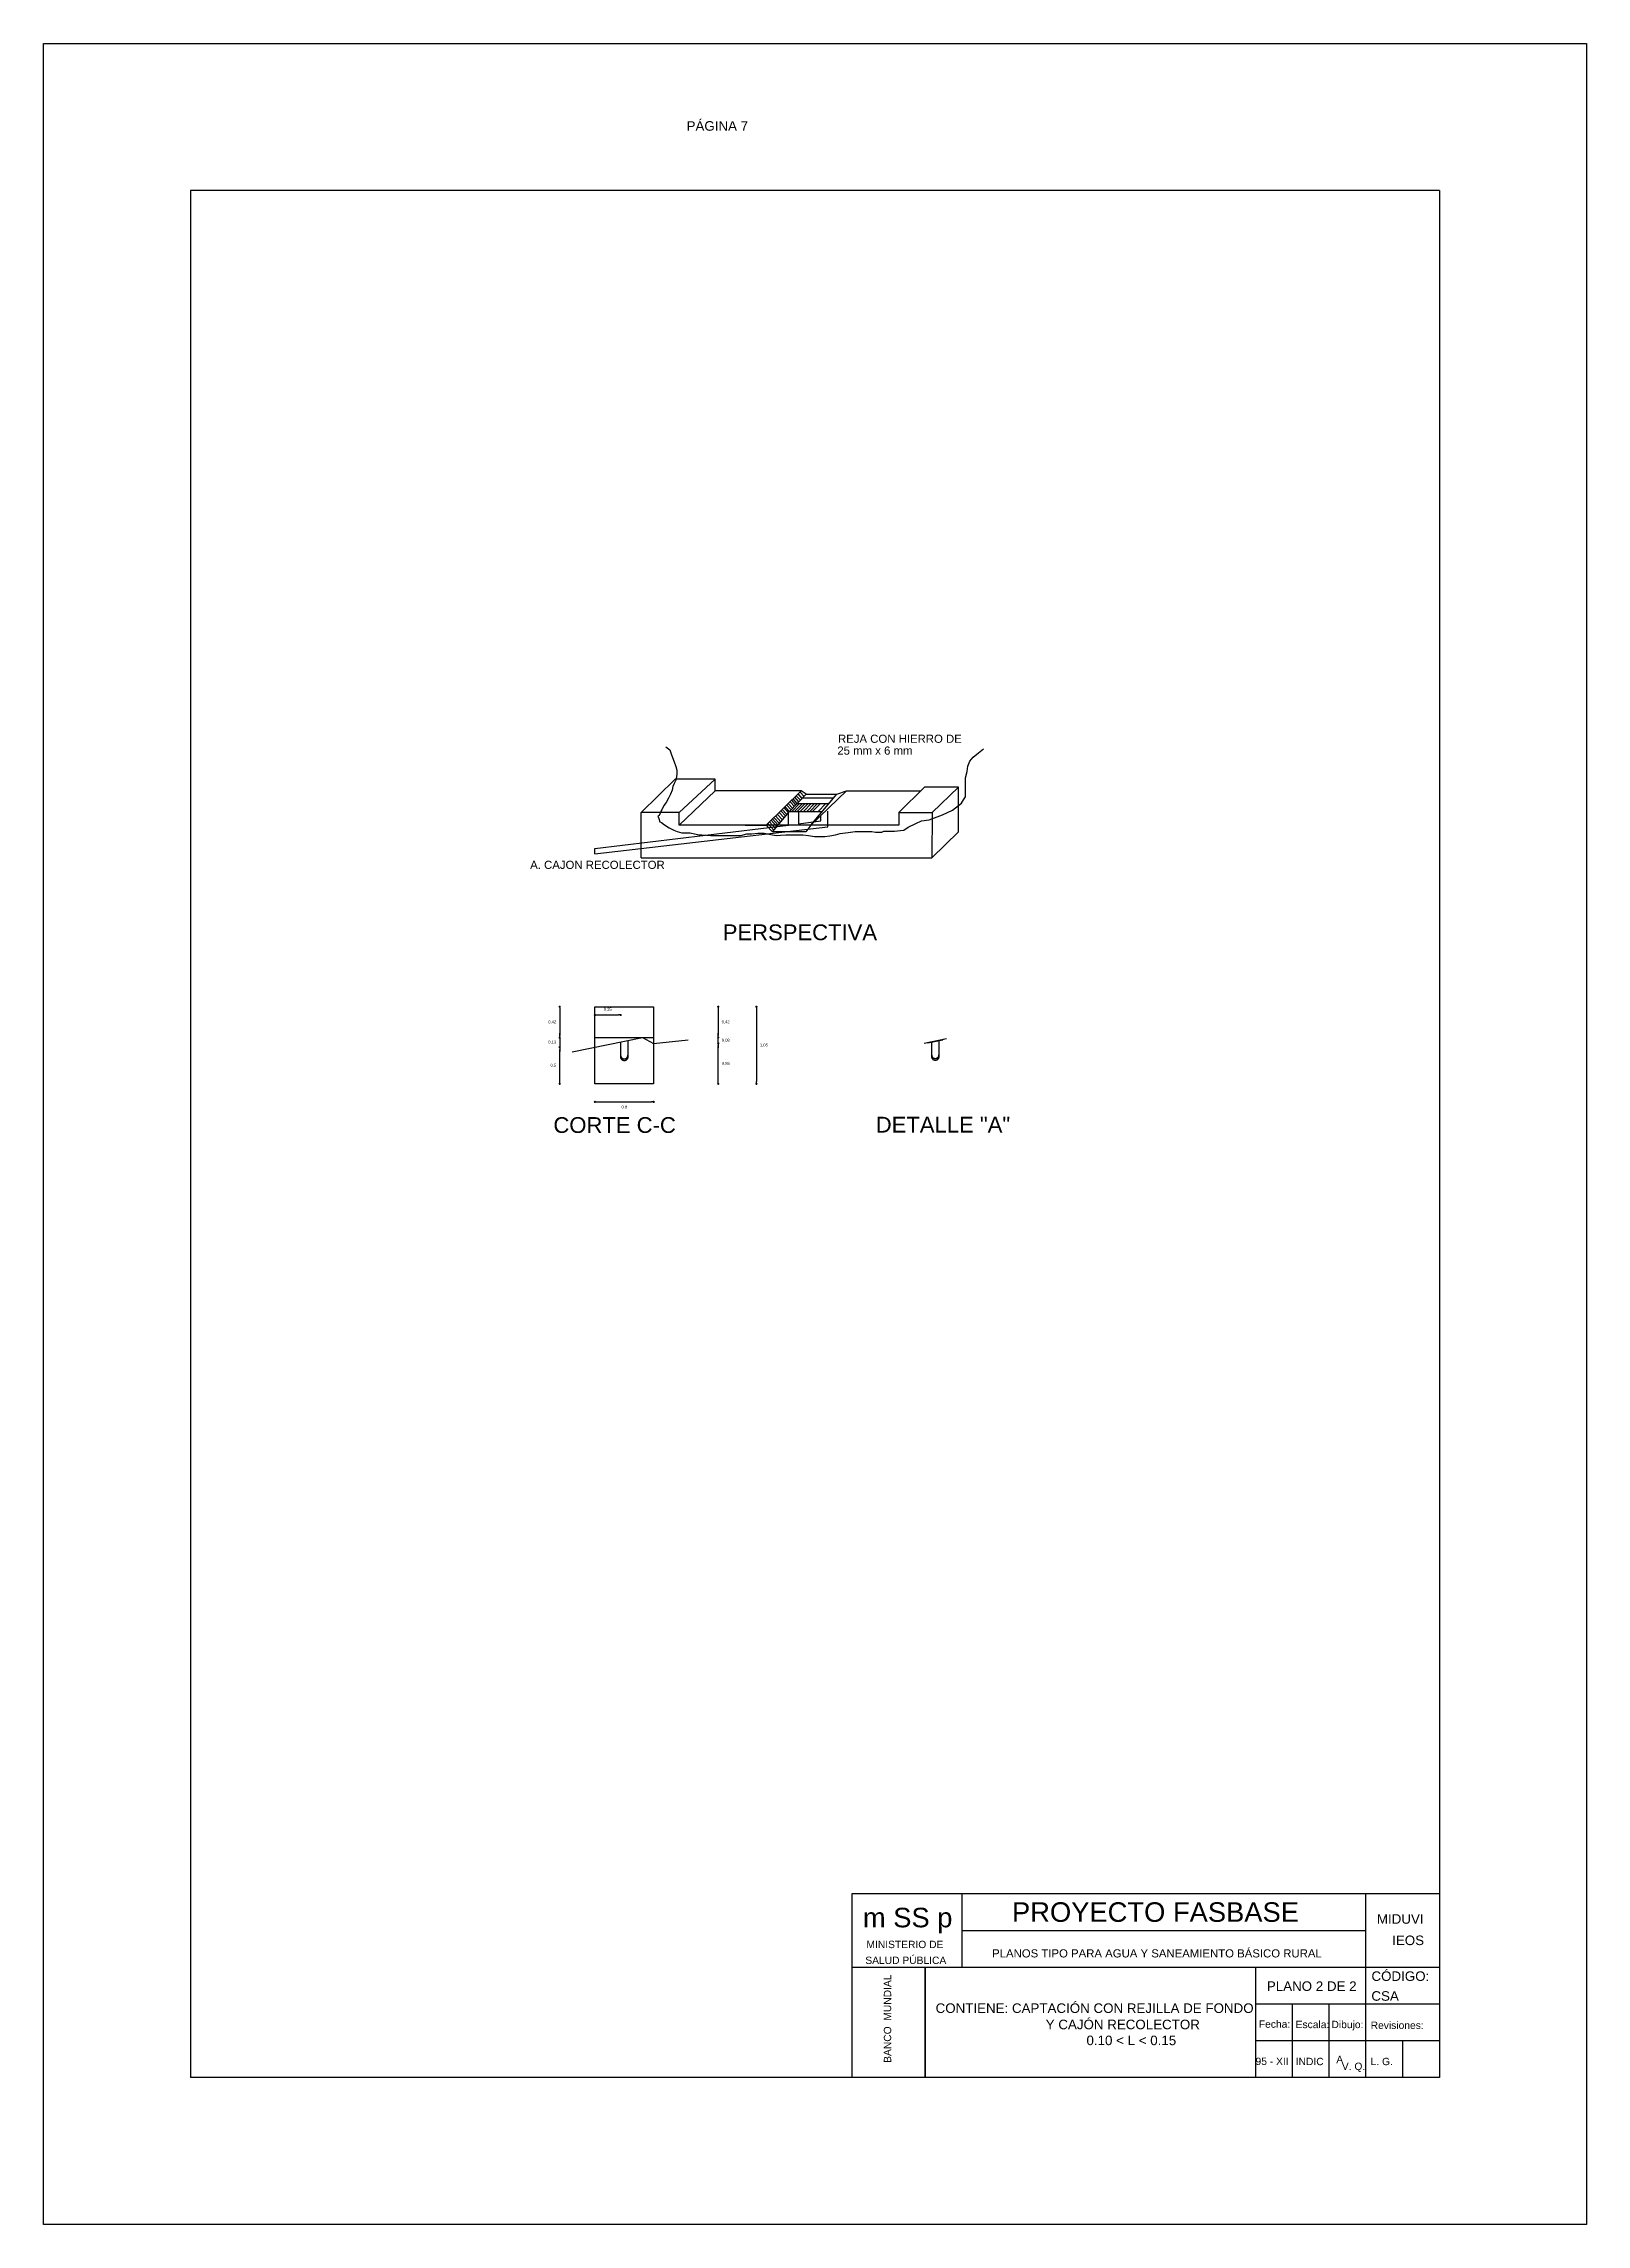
# Model space of a CAD drawing. Header units: metres. Extents: x 2029 to 4131, y 3282 to 4383.
# Drawn here: x 2184.99 to 2205.99, y 4353.27 to 4382.97 of the extents above; entities that cross this region are included whole.
import ezdxf
from ezdxf.enums import TextEntityAlignment as Align

# ---------------------------------------------------------------- set-up
doc = ezdxf.new("R2010")
doc.units = ezdxf.units.M
doc.linetypes.add('ACAD_ISO02W100', pattern=[15, 12, -3])
doc.layers.add('Cotas', color=7, linetype='Continuous')
doc.layers.add('Dibujo', color=7, linetype='Continuous')
doc.styles.add('Annotative', font='arial.ttf')
doc.styles.get("Standard").update_dxf_attribs({"font": 'arial.ttf'})
doc.dimstyles.new('Vero', dxfattribs={"dimtxt": 0.04, "dimasz": 0.03, "dimexe": 1.25, "dimexo": 0.625, "dimgap": 0.05, "dimtad": 2, "dimtih": 1, "dimtoh": 1, "dimtxsty": 'Standard', "dimblk": 'DOT', "dimcen": 0, "dimse1": 1, "dimse2": 1, "dimadec": 0, "dimazin": 0, "dimtfac": 1, "dimtix": 1, "dimtmove": 0, "dimatfit": 2, "dimfxl": 1, "dimarcsym": 2})

msp = doc.modelspace()

# ---------------------------------------------------------------- texts
at = {"layer": 'Dibujo', "linetype": 'ACAD_ISO02W100'}
for s, height, p in [('25 mm x 6 mm', 0.11079, (2195.79, 4373.282)), ('REJA CON HIERRO DE', 0.11079, (2195.799, 4373.443)), ('A. CAJON RECOLECTOR  ', 0.11079, (2191.609, 4371.726)), ('PERSPECTIVA', 0.21478, (2194.23, 4370.755)), ('CORTE C-C', 0.2148, (2191.925, 4368.13)), ('DETALLE "A"', 0.21478, (2196.313, 4368.135))]:
    msp.add_text(s, height=height, dxfattribs=at).set_placement(p)
at = {"layer": 'Dibujo', "color": 0, "linetype": 'ByBlock'}
for s, height, p in [('PROYECTO FASBASE', 0.26624, (2198.168, 4357.386)), ('m SS p', 0.2662, (2196.138, 4357.311)), ('PLANOS TIPO PARA AGUA Y SANEAMIENTO BÁSICO RURAL', 0.11076, (2197.897, 4356.901))]:
    msp.add_text(s, height=height, dxfattribs=at).set_placement(p)
at = {"layer": 'Dibujo', "color": 0, "linetype": 'ByBlock', "style": 'Annotative'}
for s, p in [('MIDUVI', (2203.135, 4357.36)), ('IEOS', (2203.343, 4357.069)), ('CÓDIGO:', (2203.061, 4356.581)), ('PLANO 2 DE 2', (2201.637, 4356.445)), ('CSA', (2203.06, 4356.311)), ('CONTIENE: CAPTACIÓN CON REJILLA DE FONDO', (2197.128, 4356.145))]:
    msp.add_text(s, height=0.13, dxfattribs=at).set_placement(p)
at = {"layer": 'Dibujo', "color": 0, "linetype": 'ByBlock'}
for s, p in [('MINISTERIO DE', (2196.71, 4357.028)), ('SALUD PÚBLICA', (2196.722, 4356.812)), ('Fecha:', (2201.741, 4355.943)), ('Escala:', (2202.258, 4355.938)), ('Dibujo:', (2202.734, 4355.938)), ('Revisiones:', (2203.411, 4355.927)), ('95 - XII', (2201.708, 4355.436)), ('INDIC', (2202.22, 4355.434)), ('A', (2202.629, 4355.461)), ('L. G. ', (2203.22, 4355.434)), ('V. Q.', (2202.817, 4355.368))]:
    msp.add_text(s, height=0.1, dxfattribs=at).set_placement(p, align=Align.CENTER)
msp.add_text('BANCO  MUNDIAL', height=0.1, rotation=90, dxfattribs=at).set_placement((2196.523, 4356.067), align=Align.CENTER)
at = {"layer": 'Dibujo', "color": 0, "linetype": 'ByBlock', "char_height": 0.13, "attachment_point": 1}
for s, insert, width in [('PÁGINA 7', (2193.738, 4381.909), 2.90393), (' Y CAJÓN RECOLECTOR\\P            0.10 < L < 0.15', (2198.576, 4356.053), 2.33565)]:
    msp.add_mtext(s, dxfattribs=dict(at, insert=insert, width=width))

# ---------------------------------------------------------------- blocks, each defined once
blk = doc.blocks.new('_Dot')
at = {"color": 0, "linetype": 'ByBlock', "lineweight": -2}
blk.add_line((-0.5, 0), (-1, 0), dxfattribs=at)
at = {"color": 0, "linetype": 'ByBlock', "const_width": 0.5}
blk.add_lwpolyline([(-0.25, 0, 1), (0.25, 0, 1)], format="xyb", close=True, dxfattribs=at)
blk = doc.blocks.new('*D27')
at = {"layer": 'Cotas', "color": 0, "linetype": 'ACAD_ISO02W100', "lineweight": -2, "transparency": 16777216}
blk.add_line((2194.689, 4369.819), (2194.689, 4368.829), dxfattribs=at)
at = {"layer": 'Defpoints', "color": 0, "linetype": 'ACAD_ISO02W100', "transparency": 16777216}
for p in [(2193.29, 4369.849), (2193.29, 4368.799), (2194.689, 4368.799)]:
    blk.add_point(p, dxfattribs=at)
at = {"layer": 'Cotas', "color": 0, "linetype": 'ACAD_ISO02W100', "lineweight": -2, "transparency": 16777216, "xscale": 0.03, "yscale": 0.03, "zscale": 0.03}
for p, rotation in [((2194.689, 4369.849), 90), ((2194.689, 4368.799), 270)]:
    blk.add_blockref('_Dot', p, dxfattribs=dict(at, rotation=rotation))
at = {"layer": 'Cotas', "color": 0, "linetype": 'ACAD_ISO02W100', "transparency": 16777216, "insert": (2194.79, 4369.324), "char_height": 0.04, "attachment_point": 5}
blk.add_mtext('1,05', dxfattribs=at)
blk = doc.blocks.new('*D28')
at = {"layer": 'Cotas', "color": 0, "linetype": 'ACAD_ISO02W100', "lineweight": -2, "transparency": 16777216}
blk.add_line((2194.169, 4369.819), (2194.169, 4369.459), dxfattribs=at)
at = {"layer": 'Defpoints', "color": 0, "linetype": 'ACAD_ISO02W100', "transparency": 16777216}
for p in [(2193.29, 4369.849), (2193.29, 4369.429), (2194.169, 4369.429)]:
    blk.add_point(p, dxfattribs=at)
at = {"layer": 'Cotas', "color": 0, "linetype": 'ACAD_ISO02W100', "lineweight": -2, "transparency": 16777216, "xscale": 0.03, "yscale": 0.03, "zscale": 0.03}
for p, rotation in [((2194.169, 4369.849), 90), ((2194.169, 4369.429), 270)]:
    blk.add_blockref('_Dot', p, dxfattribs=dict(at, rotation=rotation))
at = {"layer": 'Cotas', "color": 0, "linetype": 'ACAD_ISO02W100', "transparency": 16777216, "insert": (2194.27, 4369.639), "char_height": 0.04, "attachment_point": 5}
blk.add_mtext('0,42', dxfattribs=at)
blk = doc.blocks.new('*D29')
at = {"layer": 'Cotas', "color": 0, "linetype": 'ACAD_ISO02W100', "lineweight": -2, "transparency": 16777216}
for p, q in [((2194.169, 4369.459), (2194.169, 4369.489)), ((2194.169, 4369.349), (2194.169, 4369.429)), ((2194.169, 4369.319), (2194.169, 4369.289))]:
    blk.add_line(p, q, dxfattribs=at)
at = {"layer": 'Defpoints', "color": 0, "linetype": 'ACAD_ISO02W100', "transparency": 16777216}
for p in [(2193.29, 4369.429), (2193.29, 4369.349), (2194.169, 4369.429)]:
    blk.add_point(p, dxfattribs=at)
at = {"layer": 'Cotas', "color": 0, "linetype": 'ACAD_ISO02W100', "lineweight": -2, "transparency": 16777216, "xscale": 0.03, "yscale": 0.03, "zscale": 0.03}
for p, rotation in [((2194.169, 4369.429), 270), ((2194.169, 4369.349), 90)]:
    blk.add_blockref('_Dot', p, dxfattribs=dict(at, rotation=rotation))
at = {"layer": 'Cotas', "color": 0, "linetype": 'ACAD_ISO02W100', "transparency": 16777216, "insert": (2194.271, 4369.389), "char_height": 0.04, "attachment_point": 5}
blk.add_mtext('0,08', dxfattribs=at)
blk = doc.blocks.new('*D30')
at = {"layer": 'Cotas', "color": 0, "linetype": 'ACAD_ISO02W100', "lineweight": -2, "transparency": 16777216}
blk.add_line((2194.169, 4368.829), (2194.169, 4369.319), dxfattribs=at)
at = {"layer": 'Defpoints', "color": 0, "linetype": 'ACAD_ISO02W100', "transparency": 16777216}
for p in [(2193.29, 4369.349), (2194.169, 4369.349), (2193.29, 4368.799)]:
    blk.add_point(p, dxfattribs=at)
at = {"layer": 'Cotas', "color": 0, "linetype": 'ACAD_ISO02W100', "lineweight": -2, "transparency": 16777216, "xscale": 0.03, "yscale": 0.03, "zscale": 0.03}
for p, rotation in [((2194.169, 4369.349), 90), ((2194.169, 4368.799), 270)]:
    blk.add_blockref('_Dot', p, dxfattribs=dict(at, rotation=rotation))
at = {"layer": 'Cotas', "color": 0, "linetype": 'ACAD_ISO02W100', "transparency": 16777216, "insert": (2194.271, 4369.074), "char_height": 0.04, "attachment_point": 5}
blk.add_mtext('0,55', dxfattribs=at)
blk = doc.blocks.new('*D31')
at = {"layer": 'Cotas', "color": 0, "linetype": 'ACAD_ISO02W100', "lineweight": -2, "transparency": 16777216}
blk.add_line((2192.011, 4369.819), (2192.011, 4369.459), dxfattribs=at)
at = {"layer": 'Defpoints', "color": 0, "linetype": 'ACAD_ISO02W100', "transparency": 16777216}
for p in [(2192.49, 4369.849), (2192.011, 4369.429), (2192.49, 4369.429)]:
    blk.add_point(p, dxfattribs=at)
at = {"layer": 'Cotas', "color": 0, "linetype": 'ACAD_ISO02W100', "lineweight": -2, "transparency": 16777216, "xscale": 0.03, "yscale": 0.03, "zscale": 0.03}
for p, rotation in [((2192.011, 4369.849), 90), ((2192.011, 4369.429), 270)]:
    blk.add_blockref('_Dot', p, dxfattribs=dict(at, rotation=rotation))
at = {"layer": 'Cotas', "color": 0, "linetype": 'ACAD_ISO02W100', "transparency": 16777216, "insert": (2191.909, 4369.639), "char_height": 0.04, "attachment_point": 5}
blk.add_mtext('0,42', dxfattribs=at)
blk = doc.blocks.new('*D32')
at = {"layer": 'Cotas', "color": 0, "linetype": 'ACAD_ISO02W100', "lineweight": -2, "transparency": 16777216}
for p, q in [((2192.011, 4369.459), (2192.011, 4369.489)), ((2192.011, 4369.429), (2192.011, 4369.298)), ((2192.011, 4369.268), (2192.011, 4369.238))]:
    blk.add_line(p, q, dxfattribs=at)
at = {"layer": 'Defpoints', "color": 0, "linetype": 'ACAD_ISO02W100', "transparency": 16777216}
for p in [(2192.011, 4369.298), (2192.49, 4369.429), (2192.49, 4369.298)]:
    blk.add_point(p, dxfattribs=at)
at = {"layer": 'Cotas', "color": 0, "linetype": 'ACAD_ISO02W100', "lineweight": -2, "transparency": 16777216, "xscale": 0.03, "yscale": 0.03, "zscale": 0.03}
for p, rotation in [((2192.011, 4369.429), 270), ((2192.011, 4369.298), 90)]:
    blk.add_blockref('_Dot', p, dxfattribs=dict(at, rotation=rotation))
at = {"layer": 'Cotas', "color": 0, "linetype": 'ACAD_ISO02W100', "transparency": 16777216, "insert": (2191.909, 4369.363), "char_height": 0.04, "attachment_point": 5}
blk.add_mtext('0,13', dxfattribs=at)
blk = doc.blocks.new('*D33')
at = {"layer": 'Cotas', "color": 0, "linetype": 'ACAD_ISO02W100', "lineweight": -2, "transparency": 16777216}
blk.add_line((2192.011, 4368.829), (2192.011, 4369.268), dxfattribs=at)
at = {"layer": 'Defpoints', "color": 0, "linetype": 'ACAD_ISO02W100', "transparency": 16777216}
for p in [(2192.011, 4369.298), (2192.49, 4369.298), (2192.49, 4368.799)]:
    blk.add_point(p, dxfattribs=at)
at = {"layer": 'Cotas', "color": 0, "linetype": 'ACAD_ISO02W100', "lineweight": -2, "transparency": 16777216, "xscale": 0.03, "yscale": 0.03, "zscale": 0.03}
for p, rotation in [((2192.011, 4369.298), 90), ((2192.011, 4368.799), 270)]:
    blk.add_blockref('_Dot', p, dxfattribs=dict(at, rotation=rotation))
at = {"layer": 'Cotas', "color": 0, "linetype": 'ACAD_ISO02W100', "transparency": 16777216, "insert": (2191.925, 4369.048), "char_height": 0.04, "attachment_point": 5}
blk.add_mtext('0,5', dxfattribs=at)
blk = doc.blocks.new('*D34')
at = {"layer": 'Cotas', "color": 0, "linetype": 'ACAD_ISO02W100', "lineweight": -2, "transparency": 16777216}
blk.add_line((2192.52, 4368.553), (2193.26, 4368.553), dxfattribs=at)
at = {"layer": 'Defpoints', "color": 0, "linetype": 'ACAD_ISO02W100', "transparency": 16777216}
for p in [(2192.49, 4368.799), (2193.29, 4368.799), (2193.29, 4368.553)]:
    blk.add_point(p, dxfattribs=at)
at = {"layer": 'Cotas', "color": 0, "linetype": 'ACAD_ISO02W100', "lineweight": -2, "transparency": 16777216, "xscale": 0.03, "yscale": 0.03, "zscale": 0.03, "rotation": 180}
blk.add_blockref('_Dot', (2192.49, 4368.553), dxfattribs=at)
at = {"layer": 'Cotas', "color": 0, "linetype": 'ACAD_ISO02W100', "lineweight": -2, "transparency": 16777216, "xscale": 0.03, "yscale": 0.03, "zscale": 0.03}
blk.add_blockref('_Dot', (2193.29, 4368.553), dxfattribs=at)
at = {"layer": 'Cotas', "color": 0, "linetype": 'ACAD_ISO02W100', "transparency": 16777216, "insert": (2192.89, 4368.479), "char_height": 0.04, "attachment_point": 5}
blk.add_mtext('0,8', dxfattribs=at)
blk = doc.blocks.new('*D35')
at = {"layer": 'Cotas', "color": 0, "linetype": 'ACAD_ISO02W100', "lineweight": -2, "transparency": 16777216}
blk.add_line((2192.52, 4369.737), (2192.81, 4369.737), dxfattribs=at)
at = {"layer": 'Defpoints', "color": 0, "linetype": 'ACAD_ISO02W100', "transparency": 16777216}
for p in [(2192.84, 4369.737), (2192.49, 4369.429), (2192.84, 4369.429)]:
    blk.add_point(p, dxfattribs=at)
at = {"layer": 'Cotas', "color": 0, "linetype": 'ACAD_ISO02W100', "lineweight": -2, "transparency": 16777216, "xscale": 0.03, "yscale": 0.03, "zscale": 0.03, "rotation": 180}
blk.add_blockref('_Dot', (2192.49, 4369.737), dxfattribs=at)
at = {"layer": 'Cotas', "color": 0, "linetype": 'ACAD_ISO02W100', "lineweight": -2, "transparency": 16777216, "xscale": 0.03, "yscale": 0.03, "zscale": 0.03}
blk.add_blockref('_Dot', (2192.84, 4369.737), dxfattribs=at)
at = {"layer": 'Cotas', "color": 0, "linetype": 'ACAD_ISO02W100', "transparency": 16777216, "insert": (2192.665, 4369.811), "char_height": 0.04, "attachment_point": 5}
blk.add_mtext('0,35', dxfattribs=at)

# ---------------------------------------------------------------- dimensions: what is measured, and where the dimension line sits
at = {"layer": 'Cotas', "linetype": 'ACAD_ISO02W100'}
for base, p1, p2, picture, middle in [((2192.011, 4369.429), (2192.49, 4369.849), (2192.49, 4369.429), '*D31', (2191.909, 4369.639)), ((2194.689, 4368.799), (2193.29, 4369.849), (2193.29, 4368.799), '*D27', (2194.79, 4369.324)), ((2194.169, 4369.429), (2193.29, 4369.849), (2193.29, 4369.429), '*D28', (2194.27, 4369.639)), ((2192.011, 4369.298), (2192.49, 4369.429), (2192.49, 4369.298), '*D32', (2191.909, 4369.363)), ((2194.169, 4369.429), (2193.29, 4369.349), (2193.29, 4369.429), '*D29', (2194.271, 4369.389)), ((2192.011, 4369.298), (2192.49, 4368.799), (2192.49, 4369.298), '*D33', (2191.925, 4369.048)), ((2194.169, 4369.349), (2193.29, 4368.799), (2193.29, 4369.349), '*D30', (2194.271, 4369.074))]:
    dim = msp.add_linear_dim(base=base, p1=p1, p2=p2, angle=90, dimstyle='Vero', dxfattribs=at)
    dim.commit()
    dim.dimension.update_dxf_attribs({"geometry": picture, "text_midpoint": middle})
for base, p1, p2, picture, middle in [((2192.84, 4369.737), (2192.49, 4369.429), (2192.84, 4369.429), '*D35', (2192.665, 4369.811)), ((2193.29, 4368.553), (2192.49, 4368.799), (2193.29, 4368.799), '*D34', (2192.89, 4368.479))]:
    dim = msp.add_linear_dim(base=base, p1=p1, p2=p2, dimstyle='Vero', dxfattribs=at)
    dim.commit()
    dim.dimension.update_dxf_attribs({"geometry": picture, "text_midpoint": middle})

# ---------------------------------------------------------------- linework, layer by layer
at = {"layer": 'Dibujo', "color": 0, "linetype": 'ByBlock'}
for p, q in [((2184.986, 4382.965), (2205.986, 4382.965)), ((2184.986, 4353.265), (2184.986, 4382.965)), ((2184.986, 4382.965), (2187.986, 4382.965)), ((2184.986, 4382.965), (2187.486, 4382.965)), ((2205.986, 4382.965), (2205.986, 4353.265)), ((2186.986, 4380.965), (2186.986, 4355.265)), ((2203.986, 4380.965), (2186.986, 4380.965)), ((2203.986, 4380.965), (2203.986, 4355.265)), ((2195.986, 4357.765), (2195.986, 4355.265)), ((2203.986, 4357.765), (2195.986, 4357.765)), ((2197.486, 4357.765), (2197.486, 4356.765)), ((2202.986, 4355.265), (2202.986, 4357.765)), ((2202.986, 4357.265), (2197.486, 4357.265)), ((2203.986, 4356.765), (2195.986, 4356.765)), ((2196.986, 4356.765), (2196.986, 4355.265)), ((2196.986, 4355.265), (2196.986, 4356.765)), ((2201.486, 4355.265), (2201.486, 4356.765)), ((2203.986, 4356.265), (2201.486, 4356.265)), ((2201.986, 4355.265), (2201.986, 4356.265)), ((2202.486, 4355.265), (2202.486, 4356.265)), ((2203.986, 4355.765), (2201.486, 4355.765)), ((2203.486, 4355.265), (2203.486, 4355.765)), ((2203.986, 4355.265), (2186.986, 4355.265)), ((2205.986, 4353.265), (2184.986, 4353.265))]:
    msp.add_line(p, q, dxfattribs=at)
at = {"layer": 'Dibujo', "color": 1, "linetype": 'ACAD_ISO02W100'}
for p, q in [((2193.455, 4373.387), (2193.508, 4373.346)), ((2193.508, 4373.346), (2193.531, 4373.281)), ((2197.713, 4373.307), (2197.778, 4373.359)), ((2193.531, 4373.281), (2193.569, 4373.183)), ((2193.569, 4373.183), (2193.593, 4373.122)), ((2193.593, 4373.122), (2193.605, 4373.071)), ((2193.605, 4373.071), (2193.605, 4373.019)), ((2197.533, 4372.964), (2197.556, 4373.051)), ((2197.556, 4373.051), (2197.566, 4373.126)), ((2197.566, 4373.126), (2197.596, 4373.193)), ((2197.596, 4373.193), (2197.639, 4373.248)), ((2197.639, 4373.248), (2197.713, 4373.307)), ((2193.521, 4372.743), (2193.493, 4372.691)), ((2193.541, 4372.796), (2193.521, 4372.743)), ((2193.55, 4372.847), (2193.541, 4372.796)), ((2193.571, 4372.889), (2193.55, 4372.847)), ((2193.594, 4372.933), (2193.571, 4372.889)), ((2193.6, 4372.978), (2193.594, 4372.933)), ((2193.605, 4373.019), (2193.6, 4372.978)), ((2197.533, 4372.868), (2197.533, 4372.964)), ((2197.533, 4372.778), (2197.533, 4372.868)), ((2197.533, 4372.709), (2197.533, 4372.778)), ((2193.363, 4372.453), (2193.347, 4372.444)), ((2193.347, 4372.444), (2193.359, 4372.41)), ((2193.379, 4372.483), (2193.363, 4372.453)), ((2193.386, 4372.505), (2193.379, 4372.483)), ((2193.4, 4372.531), (2193.386, 4372.514)), ((2193.386, 4372.514), (2193.386, 4372.505)), ((2193.427, 4372.589), (2193.4, 4372.531)), ((2193.46, 4372.631), (2193.427, 4372.589)), ((2193.493, 4372.691), (2193.46, 4372.631)), ((2195.138, 4372.507), (2195.245, 4372.617)), ((2195.17, 4372.507), (2195.276, 4372.617)), ((2195.208, 4372.507), (2195.315, 4372.617)), ((2195.245, 4372.507), (2195.351, 4372.617)), ((2195.285, 4372.507), (2195.391, 4372.617)), ((2195.329, 4372.507), (2195.435, 4372.617)), ((2195.373, 4372.507), (2195.479, 4372.617)), ((2195.415, 4372.507), (2195.521, 4372.617)), ((2195.452, 4372.507), (2195.559, 4372.617)), ((2195.529, 4372.507), (2195.635, 4372.617)), ((2197.038, 4372.395), (2197.223, 4372.461)), ((2197.223, 4372.461), (2197.358, 4372.527)), ((2197.358, 4372.527), (2197.482, 4372.623)), ((2197.482, 4372.623), (2197.509, 4372.668)), ((2197.509, 4372.668), (2197.533, 4372.709)), ((2193.359, 4372.41), (2193.373, 4372.368)), ((2193.373, 4372.368), (2193.396, 4372.358)), ((2193.396, 4372.358), (2193.438, 4372.326)), ((2193.438, 4372.326), (2193.501, 4372.286)), ((2193.501, 4372.286), (2193.564, 4372.252)), ((2193.564, 4372.252), (2193.612, 4372.236)), ((2193.612, 4372.236), (2193.673, 4372.216)), ((2193.673, 4372.216), (2193.724, 4372.216)), ((2193.724, 4372.216), (2193.785, 4372.216)), ((2193.785, 4372.216), (2193.847, 4372.202)), ((2193.847, 4372.202), (2193.908, 4372.189)), ((2193.908, 4372.189), (2193.944, 4372.189)), ((2193.944, 4372.189), (2194.068, 4372.18)), ((2194.068, 4372.18), (2194.262, 4372.18)), ((2194.262, 4372.18), (2194.322, 4372.18)), ((2194.322, 4372.18), (2194.392, 4372.181)), ((2194.392, 4372.181), (2194.475, 4372.182)), ((2194.475, 4372.182), (2194.556, 4372.202)), ((2194.556, 4372.202), (2194.624, 4372.202)), ((2194.624, 4372.202), (2194.71, 4372.214)), ((2194.71, 4372.214), (2194.795, 4372.214)), ((2194.795, 4372.214), (2194.885, 4372.196)), ((2194.885, 4372.196), (2194.957, 4372.181)), ((2194.957, 4372.181), (2195.018, 4372.186)), ((2195.018, 4372.186), (2195.087, 4372.191)), ((2195.087, 4372.191), (2195.171, 4372.191)), ((2195.171, 4372.191), (2195.246, 4372.191)), ((2195.246, 4372.191), (2195.321, 4372.191)), ((2195.321, 4372.191), (2195.396, 4372.18)), ((2195.396, 4372.18), (2195.479, 4372.169)), ((2195.479, 4372.169), (2195.524, 4372.169)), ((2195.524, 4372.169), (2195.618, 4372.169)), ((2195.618, 4372.169), (2195.686, 4372.178)), ((2195.686, 4372.178), (2195.763, 4372.189)), ((2195.763, 4372.189), (2195.827, 4372.21)), ((2195.827, 4372.21), (2195.937, 4372.223)), ((2195.937, 4372.223), (2196.033, 4372.234)), ((2196.033, 4372.234), (2196.13, 4372.234)), ((2196.13, 4372.234), (2196.26, 4372.234)), ((2196.26, 4372.234), (2196.308, 4372.225)), ((2196.308, 4372.225), (2196.353, 4372.225)), ((2196.353, 4372.225), (2196.396, 4372.225)), ((2196.396, 4372.225), (2196.422, 4372.238)), ((2196.422, 4372.238), (2196.508, 4372.238)), ((2196.508, 4372.238), (2196.568, 4372.238)), ((2196.568, 4372.238), (2196.651, 4372.248)), ((2196.651, 4372.248), (2196.695, 4372.254)), ((2196.695, 4372.254), (2196.756, 4372.294)), ((2196.756, 4372.294), (2196.859, 4372.343)), ((2196.859, 4372.343), (2196.934, 4372.38)), ((2196.934, 4372.38), (2197.038, 4372.395))]:
    msp.add_line(p, q, dxfattribs=at)
at = {"layer": 'Dibujo', "color": 3, "linetype": 'ACAD_ISO02W100'}
for p, q in [((2193.583, 4372.949), (2193.122, 4372.492)), ((2194.125, 4372.949), (2193.583, 4372.949)), ((2193.638, 4372.492), (2194.125, 4372.949)), ((2193.638, 4372.323), (2194.125, 4372.787)), ((2194.125, 4372.787), (2194.125, 4372.949)), ((2195.298, 4372.787), (2194.125, 4372.787)), ((2194.822, 4372.323), (2195.298, 4372.787)), ((2195.138, 4372.507), (2195.368, 4372.744)), ((2195.311, 4372.686), (2195.257, 4372.747)), ((2195.338, 4372.713), (2195.284, 4372.773)), ((2195.368, 4372.744), (2195.298, 4372.787)), ((2195.368, 4372.744), (2195.782, 4372.744)), ((2195.43, 4372.323), (2195.914, 4372.787)), ((2195.43, 4372.323), (2195.782, 4372.744)), ((2195.782, 4372.744), (2195.914, 4372.787)), ((2195.914, 4372.787), (2196.924, 4372.787)), ((2196.977, 4372.839), (2196.626, 4372.492)), ((2197.438, 4372.839), (2196.977, 4372.839)), ((2197.082, 4372.492), (2197.438, 4372.839)), ((2197.438, 4372.232), (2197.438, 4372.839)), ((2193.122, 4371.877), (2193.122, 4372.492)), ((2193.638, 4372.492), (2193.122, 4372.492)), ((2193.638, 4372.323), (2193.638, 4372.492)), ((2194.907, 4372.229), (2195.138, 4372.507)), ((2195.023, 4372.368), (2194.95, 4372.448)), ((2195.023, 4372.368), (2194.95, 4372.448)), ((2195.023, 4372.368), (2194.95, 4372.448)), ((2195.023, 4372.368), (2194.95, 4372.448)), ((2195.023, 4372.368), (2194.95, 4372.448)), ((2195.043, 4372.392), (2194.973, 4372.471)), ((2195.066, 4372.42), (2194.999, 4372.495)), ((2195.087, 4372.445), (2195.021, 4372.518)), ((2195.103, 4372.465), (2195.04, 4372.535)), ((2195.126, 4372.493), (2195.065, 4372.56)), ((2195.138, 4372.507), (2195.079, 4372.573)), ((2195.138, 4372.507), (2195.079, 4372.573)), ((2195.16, 4372.53), (2195.102, 4372.596)), ((2195.181, 4372.551), (2195.123, 4372.616)), ((2195.138, 4372.507), (2195.584, 4372.507)), ((2195.205, 4372.576), (2195.147, 4372.64)), ((2195.227, 4372.599), (2195.17, 4372.662)), ((2195.245, 4372.617), (2195.188, 4372.68)), ((2195.266, 4372.639), (2195.21, 4372.701)), ((2195.287, 4372.661), (2195.232, 4372.723)), ((2195.245, 4372.617), (2195.675, 4372.617)), ((2195.319, 4372.693), (2195.74, 4372.693)), ((2196.626, 4372.492), (2197.082, 4372.492)), ((2196.626, 4372.492), (2196.626, 4372.323)), ((2197.082, 4372.492), (2197.078, 4371.877)), ((2195.43, 4372.323), (2193.638, 4372.323)), ((2194.534, 4372.323), (2194.822, 4372.323)), ((2194.907, 4372.229), (2194.822, 4372.323)), ((2194.907, 4372.229), (2194.822, 4372.323)), ((2194.907, 4372.229), (2194.822, 4372.323)), ((2194.907, 4372.229), (2194.822, 4372.323)), ((2194.907, 4372.229), (2194.822, 4372.323)), ((2194.907, 4372.229), (2194.822, 4372.323)), ((2194.907, 4372.229), (2194.822, 4372.323)), ((2194.907, 4372.229), (2194.822, 4372.323)), ((2194.907, 4372.229), (2194.822, 4372.323)), ((2194.907, 4372.229), (2194.822, 4372.323)), ((2194.907, 4372.229), (2194.822, 4372.323)), ((2194.907, 4372.229), (2194.822, 4372.323)), ((2194.926, 4372.252), (2194.843, 4372.344)), ((2194.947, 4372.277), (2194.867, 4372.367)), ((2194.968, 4372.301), (2194.889, 4372.389)), ((2195.363, 4372.229), (2194.907, 4372.229)), ((2194.986, 4372.323), (2194.909, 4372.409)), ((2195.003, 4372.344), (2194.928, 4372.427)), ((2195.43, 4372.323), (2195.363, 4372.229)), ((2196.626, 4372.323), (2195.43, 4372.323)), ((2197.078, 4371.877), (2197.438, 4372.232)), ((2193.122, 4371.877), (2197.078, 4371.877))]:
    msp.add_line(p, q, dxfattribs=at)
at = {"layer": 'Dibujo', "color": 2, "linetype": 'ACAD_ISO02W100'}
for p, q in [((2195.127, 4372.323), (2195.126, 4372.493)), ((2195.261, 4372.507), (2195.261, 4372.339)), ((2195.565, 4372.379), (2195.565, 4372.452)), ((2195.663, 4372.3), (2195.663, 4372.511)), ((2192.49, 4372.003), (2195.127, 4372.323)), ((2192.49, 4371.93), (2195.663, 4372.3)), ((2195.261, 4372.339), (2195.565, 4372.379)), ((2192.49, 4371.93), (2192.49, 4372.003))]:
    msp.add_line(p, q, dxfattribs=at)
at = {"layer": 'Dibujo', "linetype": 'ACAD_ISO02W100'}
for p, q in [((2192.49, 4369.849), (2193.29, 4369.849)), ((2192.49, 4368.799), (2192.49, 4369.849)), ((2193.29, 4369.849), (2193.29, 4368.799)), ((2192.179, 4369.236), (2193.14, 4369.429)), ((2192.49, 4369.429), (2193.29, 4369.429)), ((2192.84, 4369.369), (2192.84, 4369.189)), ((2192.94, 4369.389), (2192.94, 4369.189)), ((2193.14, 4369.429), (2193.29, 4369.349)), ((2193.29, 4369.349), (2193.76, 4369.397)), ((2196.974, 4369.354), (2197.274, 4369.414)), ((2197.024, 4369.359), (2197.224, 4369.399)), ((2197.024, 4369.364), (2197.024, 4369.359)), ((2197.074, 4369.369), (2197.074, 4369.194)), ((2197.174, 4369.389), (2197.174, 4369.194)), ((2197.224, 4369.404), (2197.224, 4369.399)), ((2193.29, 4368.799), (2192.49, 4368.799))]:
    msp.add_line(p, q, dxfattribs=at)
for centre, radius, start, end in [((2192.89, 4369.17), 0.0533, 159.7233, 20.2767), ((2192.89, 4369.189), 0.05, 180, 0), ((2197.124, 4369.175), 0.0533, 159.7233, 20.2767), ((2197.124, 4369.194), 0.05, 180, 0)]:
    msp.add_arc(centre, radius, start, end, dxfattribs=at)

msp.set_redraw_order([(e.dxf.handle, doc.entitydb.next_handle()) for e in msp.query("TEXT MTEXT ATTDEF DIMENSION ARC_DIMENSION")])  # texts and dimensions are drawn at this point

doc.saveas('drawing.dxf')
